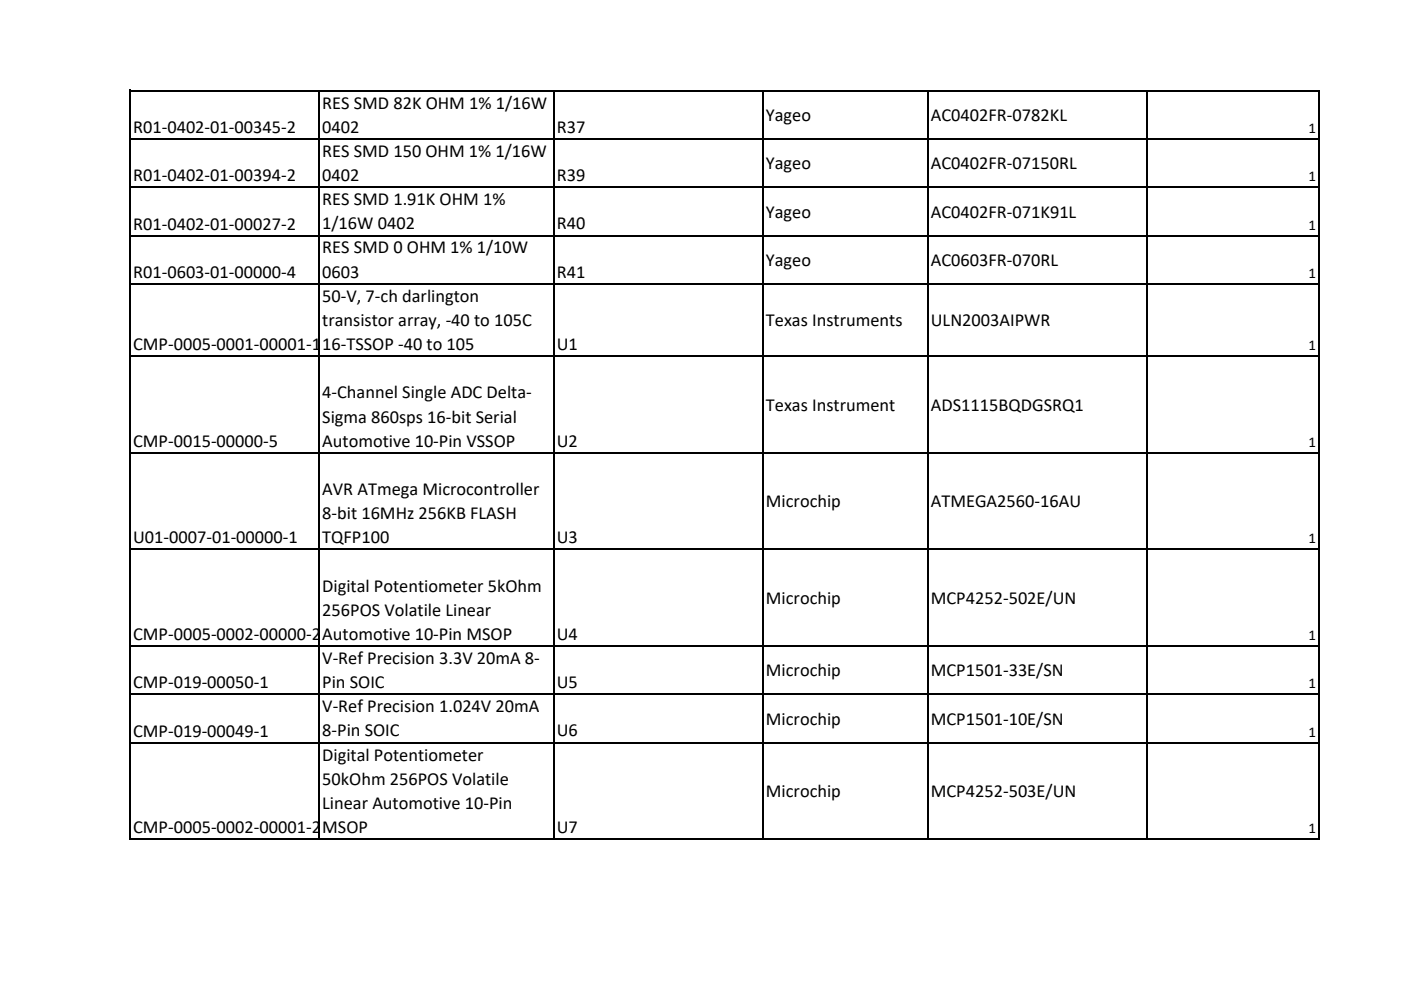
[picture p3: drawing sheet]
<svg xmlns="http://www.w3.org/2000/svg" width="297mm" height="210mm" viewBox="0 0 297 210" stroke-linecap="round" stroke-linejoin="round" font-family="sans-serif">
<defs><g id="words">
<g font-size="3.9">
<text x="68.3" y="23">RES SMD 82K OHM 1% 1/16W</text>
<text x="28.2" y="28.2">R01‐0402‐01‐00345‐2</text>
<text x="68.3" y="28.2">0402</text>
<text x="118.1" y="28.2">R37</text>
<text x="162.4" y="25.7">Yageo</text>
<text x="197.4" y="25.7">AC0402FR‐0782KL</text>
<text x="68.3" y="33.3">RES SMD 150 OHM 1% 1/16W</text>
<text x="162.4" y="35.9">Yageo</text>
<text x="197.4" y="35.9">AC0402FR‐07150RL</text>
<text x="28.2" y="38.4">R01‐0402‐01‐00394‐2</text>
<text x="68.3" y="38.4">0402</text>
<text x="118.1" y="38.4">R39</text>
<text x="68.3" y="43.5">RES SMD 1.91K OHM 1%</text>
<text x="162.4" y="46.1">Yageo</text>
<text x="197.4" y="46.1">AC0402FR‐071K91L</text>
<text x="28.2" y="48.7">R01‐0402‐01‐00027‐2</text>
<text x="68.3" y="53.8">RES SMD 0 OHM 1% 1/10W</text>
<text x="68.3" y="48.6">1/16W 0402</text>
<text x="118.1" y="48.6">R40</text>
<text x="28.2" y="58.9">R01‐0603‐01‐00000‐4</text>
<text x="68.3" y="58.9">0603</text>
<text x="118.1" y="58.9">R41</text>
<text x="162.4" y="56.4">Yageo</text>
<text x="197.4" y="56.4">AC0603FR‐070RL</text>
<text x="68.3" y="64">50‐V, 7‐ch darlington</text>
<text x="68.3" y="69.1">transistor array, ‐40 to 105C</text>
<text x="162.4" y="69.2">Texas Instruments</text>
<text x="197.4" y="69.2">ULN2003AIPWR</text>
<text x="28.2" y="74.3">CMP‐0005‐0001‐00001‐1</text>
<text x="68.3" y="74.3">16‐TSSOP ‐40 to 105</text>
<text x="118.1" y="74.3">U1</text>
<text x="68.3" y="84.5">4‐Channel Single ADC Delta‐</text>
<text x="68.3" y="89.6">Sigma 860sps 16‐bit Serial</text>
<text x="162.4" y="87.1">Texas Instrument</text>
<text x="197.4" y="87.1">ADS1115BQDGSRQ1</text>
<text x="28.2" y="94.8">CMP‐0015‐00000‐5</text>
<text x="68.3" y="94.7">Automotive 10‐Pin VSSOP</text>
<text x="118.1" y="94.7">U2</text>
<text x="68.3" y="105">AVR ATmega Microcontroller</text>
<text x="162.4" y="107.6">Microchip</text>
<text x="197.4" y="107.6">ATMEGA2560‐16AU</text>
<text x="68.3" y="110.1">8‐bit 16MHz 256KB FLASH</text>
<text x="28.2" y="115.3">U01‐0007‐01‐00000‐1</text>
<text x="68.3" y="115.2">TQFP100</text>
<text x="118.1" y="115.2">U3</text>
<text x="68.3" y="125.5">Digital Potentiometer 5kOhm</text>
<text x="68.3" y="130.6">256POS Volatile Linear</text>
<text x="162.4" y="128.1">Microchip</text>
<text x="197.4" y="128.1">MCP4252‐502E/UN</text>
<text x="28.2" y="135.8">CMP‐0005‐0002‐00000‐2</text>
<text x="68.3" y="135.7">Automotive 10‐Pin MSOP</text>
<text x="118.1" y="135.7">U4</text>
<text x="68.3" y="140.8">V‐Ref Precision 3.3V 20mA 8‐</text>
<text x="162.4" y="143.5">Microchip</text>
<text x="197.3" y="143.5">MCP1501‐33E/SN</text>
<text x="28.2" y="146">CMP‐019‐00050‐1</text>
<text x="68.3" y="146">Pin SOIC</text>
<text x="118.1" y="146">U5</text>
<text x="68.3" y="151.1">V‐Ref Precision 1.024V 20mA</text>
<text x="162.4" y="153.7">Microchip</text>
<text x="197.4" y="153.7">MCP1501‐10E/SN</text>
<text x="28.2" y="156.3">CMP‐019‐00049‐1</text>
<text x="68.3" y="161.3">Digital Potentiometer</text>
<text x="68.3" y="156.2">8‐Pin SOIC</text>
<text x="118.1" y="156.2">U6</text>
<text x="68.3" y="166.5">50kOhm 256POS Volatile</text>
<text x="68.3" y="171.6">Linear Automotive 10‐Pin</text>
<text x="162.4" y="169.1">Microchip</text>
<text x="197.4" y="169.1">MCP4252‐503E/UN</text>
<text x="28.2" y="176.7">CMP‐0005‐0002‐00001‐2</text>
<text x="68.3" y="176.7">MSOP</text>
<text x="118.1" y="176.7">U7</text>
</g>
<g font-size="3.2">
<text x="277.4" y="28.2">1</text>
<text x="277.4" y="38.4">1</text>
<text x="277.4" y="48.7">1</text>
<text x="277.4" y="58.9">1</text>
<text x="277.4" y="74.3">1</text>
<text x="277.4" y="94.8">1</text>
<text x="277.4" y="115.3">1</text>
<text x="277.4" y="135.8">1</text>
<text x="277.4" y="146">1</text>
<text x="277.4" y="156.3">1</text>
<text x="277.4" y="176.7">1</text>
</g>
</g></defs>
<g fill="none" stroke="#000" stroke-width=".34">
<path d="M27.6 19v159.2M27.7 19.2h252.1M67.6 19.4v158.8M117.4 19.4v158.8M161.7 19.4v158.8M196.7 19.4v158.8M243.3 19.4v158.8M279.7 19.4v158.8M27.7 29.5h252.1M27.7 39.7h252.1M27.7 50h252.1M27.7 60.2h252.1"/>
<path d="M27.7 75.6h252.1M27.7 96.1h252.1M27.7 116.5h252.1M27.7 137h252.1M27.7 147.3h252.1M27.7 157.5h252.1M27.7 178h252.1"/>
</g>
<use href="#words"/>
</svg>
